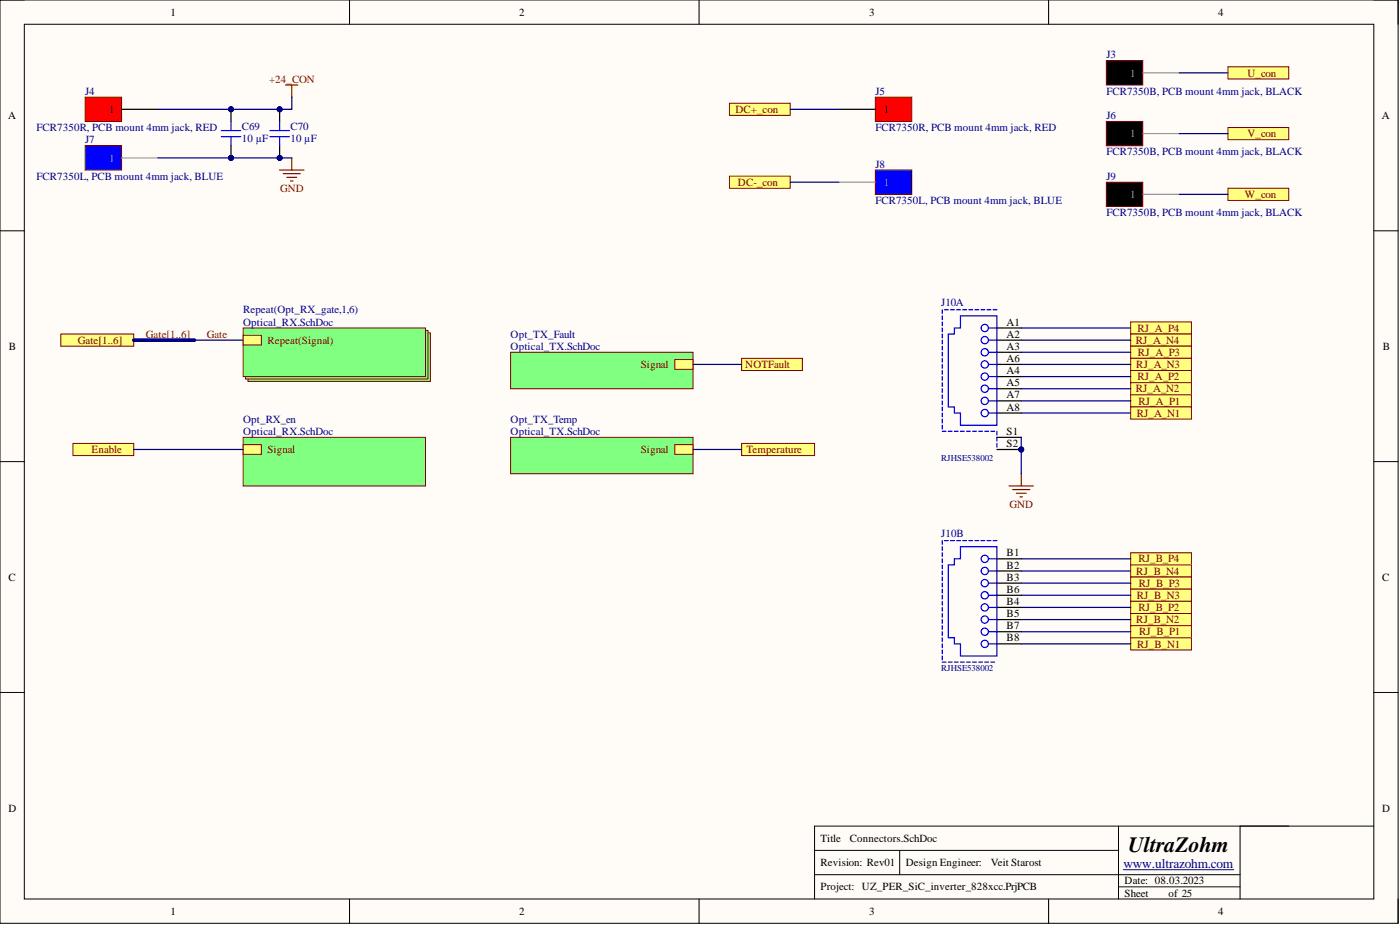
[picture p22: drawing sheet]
<svg xmlns="http://www.w3.org/2000/svg" width="292mm" height="193mm" viewBox="0 0 292 193" stroke-linecap="round" stroke-linejoin="round" font-family="sans-serif">
<defs><g id="words">
<text font-size="4.6" x="235.4" y="177.7">UltraZohm</text>
<text font-size="2.8" fill="#000080" x="234.4" y="181.1">www.ultrazohm.com</text>
<g font-size="2.3">
<text x="35.6" y="3.3">1</text>
<text x="108.3" y="3.3">2</text>
<text x="181.4" y="3.3">3</text>
<text x="254.2" y="3.3">4</text>
<text x="22.7" y="23.6">1</text>
<text x="184.4" y="23.6">1</text>
<text x="1.7" y="24.8">A</text>
<text x="288.3" y="24.8">A</text>
<text x="210" y="67.9">A1</text>
<text x="210" y="70.5">A2</text>
<text x="1.9" y="73">B</text>
<text x="210" y="73">A3</text>
<text x="210" y="75.5">A6</text>
<text x="288.5" y="73">B</text>
<text x="210" y="78.1">A4</text>
<text x="210" y="80.6">A5</text>
<text x="210" y="83.1">A7</text>
<text x="210" y="85.7">A8</text>
<text x="210" y="90.7">S1</text>
<text x="210" y="93.3">S2</text>
<text x="210" y="116.1">B1</text>
<text x="210" y="118.6">B2</text>
<text x="1.8" y="121.1">C</text>
<text x="210" y="121.1">B3</text>
<text x="210" y="123.7">B6</text>
<text x="288.4" y="121.1">C</text>
<text x="210" y="126.2">B4</text>
<text x="210" y="128.7">B5</text>
<text x="210" y="131.3">B7</text>
<text x="210" y="133.8">B8</text>
<text x="1.8" y="169.3">D</text>
<text x="288.4" y="169.3">D</text>
<text x="171.2" y="175.6">Title</text>
<text x="177.3" y="175.6">Connectors.SchDoc</text>
<text x="171.2" y="180.7">Revision: Rev01</text>
<text x="171.2" y="185.8">Project: UZ_PER_SiC_inverter_828xcc.PrjPCB</text>
<text x="189" y="180.7">Design Engineer:</text>
<text x="206.7" y="180.7">Veit Starost</text>
<text x="234.6" y="184.5">Date: 08.03.2023</text>
<text x="35.6" y="190.8">1</text>
<text x="108.3" y="190.8">2</text>
<text x="181.4" y="190.8">3</text>
<text x="234.6" y="187">Sheet</text>
<text x="243.8" y="187">of 25</text>
<text x="254.2" y="190.8">4</text>
</g>
<g font-size="2.3" fill="#800000">
<text x="56.1" y="17.2">+24_CON</text>
<text x="260.3" y="16">U_con</text>
<text x="153.5" y="23.6">DC+_con</text>
<text x="260.3" y="28.6">V_con</text>
<text x="58.4" y="40">GND</text>
<text x="154" y="38.8">DC-_con</text>
<text x="259.7" y="41.3">W_con</text>
<text x="16.2" y="71.7">Gate[1..6]</text>
<text x="30.4" y="70.5">Gate[1..6]</text>
<text x="43.1" y="70.5">Gate</text>
<text x="55.8" y="71.7">Repeat(Signal)</text>
<text x="237" y="71.7">RJ_A_N4</text>
<text x="237.3" y="69.2">RJ_A_P4</text>
<text x="133.7" y="76.8">Signal</text>
<text x="155.5" y="76.8">NOTFault</text>
<text x="237.1" y="76.8">RJ_A_N3</text>
<text x="237.4" y="74.3">RJ_A_P3</text>
<text x="237" y="81.9">RJ_A_N2</text>
<text x="237.3" y="79.3">RJ_A_P2</text>
<text x="237.2" y="86.9">RJ_A_N1</text>
<text x="237.5" y="84.4">RJ_A_P1</text>
<text x="19.1" y="94.5">Enable</text>
<text x="55.8" y="94.5">Signal</text>
<text x="133.7" y="94.5">Signal</text>
<text x="155.7" y="94.5">Temperature</text>
<text x="210.6" y="105.9">GND</text>
<text x="237.1" y="119.9">RJ_B_N4</text>
<text x="237.5" y="117.3">RJ_B_P4</text>
<text x="237.2" y="124.9">RJ_B_N3</text>
<text x="237.6" y="122.4">RJ_B_P3</text>
<text x="237.1" y="130">RJ_B_N2</text>
<text x="237.5" y="127.5">RJ_B_P2</text>
<text x="237.3" y="135.1">RJ_B_N1</text>
<text x="237.7" y="132.5">RJ_B_P1</text>
</g>
<g font-size="2.3" fill="#000080">
<text x="230.8" y="12.2">J3</text>
<text x="17.8" y="19.8">J4</text>
<text x="182.6" y="19.8">J5</text>
<text x="230.8" y="19.8">FCR7350B, PCB mount 4mm jack, BLACK</text>
<text x="7.6" y="27.4">FCR7350R, PCB mount 4mm jack, RED</text>
<text x="17.8" y="29.9">J7</text>
<text x="50.5" y="27.1">C69</text>
<text x="50.5" y="29.6">10 µF</text>
<text x="60.6" y="27.1">C70</text>
<text x="60.6" y="29.6">10 µF</text>
<text x="182.6" y="27.4">FCR7350R, PCB mount 4mm jack, RED</text>
<text x="230.8" y="24.8">J6</text>
<text x="182.6" y="35">J8</text>
<text x="230.8" y="32.4">FCR7350B, PCB mount 4mm jack, BLACK</text>
<text x="7.6" y="37.5">FCR7350L, PCB mount 4mm jack, BLUE</text>
<text x="230.8" y="37.5">J9</text>
<text x="182.6" y="42.6">FCR7350L, PCB mount 4mm jack, BLUE</text>
<text x="230.8" y="45.1">FCR7350B, PCB mount 4mm jack, BLACK</text>
<text x="50.7" y="65.4">Repeat(Opt_RX_gate,1,6)</text>
<text x="196.3" y="63.9">J10A</text>
<text x="50.7" y="67.9">Optical_RX.SchDoc</text>
<text x="106.5" y="70.5">Opt_TX_Fault</text>
<text x="106.5" y="73">Optical_TX.SchDoc</text>
<text x="50.7" y="88.2">Opt_RX_en</text>
<text x="106.5" y="88.2">Opt_TX_Temp</text>
<text x="50.7" y="90.7">Optical_RX.SchDoc</text>
<text x="106.5" y="90.7">Optical_TX.SchDoc</text>
<text x="196.3" y="112">J10B</text>
</g>
<g font-size="2.3" fill="#999">
<text x="235.8" y="16">1</text>
<text x="235.8" y="28.6">1</text>
<text x="22.7" y="33.7">1</text>
<text x="184.4" y="38.8">1</text>
<text x="235.8" y="41.3">1</text>
</g>
<g font-size="1.9" fill="#000080">
<text x="196.3" y="96.1">RJHSE538002</text>
<text x="196.3" y="140">RJHSE538002</text>
</g>
</g></defs>
<path d="M0 0h291.7v192.6h-291.7z" fill-rule="evenodd" fill="#fffcf8"/>
<path d="M0 0h291.7v192.6h-291.7z" fill="none" stroke="#000" stroke-width=".21"/>
<path d="M5.1 5.1h281.5v182.4h-281.5z" fill-rule="evenodd" fill="#fffcf8"/>
<g fill="none" stroke="#000" stroke-width=".21">
<path d="M0 0h5.1M72.9 0v5.1M145.9 0v5.1M218.8 0v5.1M286.6 0h5.1v5.1M5.1 5.1h281.5v182.4h-281.5zM0 48.1h5.1M286.6 48.1h5.1M0 96.3h5.1M286.6 96.3h5.1M0 144.5h5.1M286.6 144.5h5.1"/>
<path d="M170 177.4h63.4M187.7 177.4v5.1M233.4 172.3v15.2M258.7 172.3v15.2M286.6 172.3h-116.6v15.2M72.9 187.5v5.1M145.9 187.5v5.1M170 182.5h88.7M218.8 187.5v5.1M233.4 185h25.3M291.7 187.5v5.1"/>
</g>
<path d="M234.4 181.4h23" fill="none" stroke="#000080" stroke-width=".21"/>
<path d="M51.7 69.4h38.1v10.2h-38.1z" fill-rule="evenodd" fill="#80ff80"/>
<path d="M51.7 69.4h38.1v10.2h-38.1z" fill="none" stroke="#800000" stroke-width=".21"/>
<path d="M51.2 68.9h38.1v10.2h-38.1z" fill-rule="evenodd" fill="#80ff80"/>
<path d="M51.2 68.9h38.1v10.2h-38.1z" fill="none" stroke="#800000" stroke-width=".21"/>
<path d="M50.7 68.4h38.1v10.2h-38.1z" fill-rule="evenodd" fill="#80ff80"/>
<path d="M50.7 68.4h38.1v10.2h-38.1z" fill="none" stroke="#800000" stroke-width=".21"/>
<path d="M50.7 69.9h3.8v2.1h-3.8z" fill-rule="evenodd" fill="#ffff80"/>
<path d="M50.7 69.9h3.8v2.1h-3.8z" fill="none" stroke="#800000" stroke-width=".21"/>
<path d="M106.5 73.5h38.1v7.6h-38.1z" fill-rule="evenodd" fill="#80ff80"/>
<path d="M106.5 73.5h38.1v7.6h-38.1z" fill="none" stroke="#800000" stroke-width=".21"/>
<path d="M140.8 75h3.8v2h-3.8z" fill-rule="evenodd" fill="#ffff80"/>
<path d="M140.8 75h3.8v2h-3.8z" fill="none" stroke="#800000" stroke-width=".21"/>
<circle cx="213.1" cy="93.8" r=".51" fill="#000080"/>
<circle cx="213.1" cy="93.8" r=".51" fill="none" stroke="#000080" stroke-width=".21"/>
<g fill="none" stroke="#00f" stroke-width=".25">
<path d="M200.4 65.9h7.6v22.8h-7.6v-2.5h-1.3v-1.3h-1.2v-15.2h1.2v-1.3h1.3zM206.2 78.6h1.8M206.2 73.5h1.8M206.2 76h1.8M206.2 68.4h1.8M206.2 71h1.8M206.2 83.6h1.8M206.2 81.1h1.8M206.2 86.2h1.8"/>
<circle cx="205.5" cy="73.5" r=".76"/>
<circle cx="205.5" cy="78.6" r=".76"/>
<circle cx="205.5" cy="71" r=".76"/>
<circle cx="205.5" cy="68.4" r=".76"/>
<circle cx="205.5" cy="76" r=".76"/>
<circle cx="205.5" cy="81.1" r=".76"/>
<circle cx="205.5" cy="86.2" r=".76"/>
<circle cx="205.5" cy="83.6" r=".76"/>
</g>
<path d="M208 68.4h5.1M208 71h5.1M208 73.5h5.1M208 78.6h5.1M208 76h5.1M208 81.1h5.1M208 83.6h5.1M208 86.2h5.1M208 91.2h5.1M208 93.8h5.1" fill="none" stroke="#000" stroke-width=".25"/>
<circle cx="213.1" cy="93.8" r=".51" fill="#000080"/>
<circle cx="213.1" cy="93.8" r=".51" fill="none" stroke="#000080" stroke-width=".21"/>
<g fill="none" stroke="#00f" stroke-width=".25">
<path d="M196.6 64.6v.8M196.6 65.9v.8M196.6 67.2v.7M196.6 68.4v.8M196.6 69.7v.8M196.6 71v.8M196.6 72.2v.8M196.6 73.5v.8M196.6 74.8v.8M196.6 76v.8M196.6 77.3v.8M196.6 78.6v.8"/>
<path d="M196.6 79.8v.8M197.1 64.6h.8M198.3 64.6h.8M199.6 64.6h.8M200.9 64.6h.8M202.1 64.6h.8M203.4 64.6h.8M204.7 64.6h.8M205.9 64.6h.8M207.2 64.6h.8M196.6 81.1v.8M196.6 82.4v.8"/>
<path d="M196.6 83.6v.8M196.6 84.9v.8M196.6 86.2v.8M196.6 87.4v.8M196.6 88.7v.8M196.6 90h.8M197.9 90h.7M199.1 90h.8M200.4 90h.8M201.7 90h.8M202.9 90h.8M204.2 90h.8"/>
<path d="M205.5 90h.8M206.7 90h.8M208 90v.8M208 91.2v.8M208 92.5v.8M196.6 112.8v.8M196.6 114v.8M196.6 115.3v.8M196.6 116.6v.8M196.6 117.8v.8M196.6 119.1v.8M197.1 112.8h.8"/>
<path d="M198.3 112.8h.8M199.6 112.8h.8M200.4 114h7.6v22.9h-7.6v-2.6h-1.3v-1.2h-1.2v-15.3h1.2v-1.2h1.3zM200.9 112.8h.8M202.1 112.8h.8M203.4 112.8h.8M204.7 112.8h.8M205.9 112.8h.8M206.2 116.6h1.8M206.2 119.1h1.8M207.2 112.8h.8M196.6 120.4v.8"/>
<path d="M196.6 121.6v.8M196.6 122.9v.8M196.6 124.2v.8M196.6 125.4v.8M196.6 126.7v.8M196.6 128v.8M196.6 129.3v.7M196.6 130.5v.8M196.6 131.8v.8M196.6 133.1v.7M196.6 134.3v.8M196.6 135.6v.8"/>
<path d="M196.6 136.9v.7M196.6 138.1h.8M197.9 138.1h.7M199.1 138.1h.8M200.4 138.1h.8M201.7 138.1h.8M202.9 138.1h.8M204.2 138.1h.8M205.5 138.1h.8M206.2 131.8h1.8M206.2 126.7h1.8M206.2 129.3h1.8"/>
<path d="M206.2 134.3h1.8M206.2 121.6h1.8M206.2 124.2h1.8M206.7 138.1h.8"/>
<circle cx="205.5" cy="116.6" r=".76"/>
<circle cx="205.5" cy="119.1" r=".76"/>
<circle cx="205.5" cy="124.2" r=".76"/>
<circle cx="205.5" cy="126.7" r=".76"/>
<circle cx="205.5" cy="131.8" r=".76"/>
<circle cx="205.5" cy="121.6" r=".76"/>
<circle cx="205.5" cy="129.3" r=".76"/>
<circle cx="205.5" cy="134.3" r=".76"/>
</g>
<path d="M208 116.6h5.1M208 119.1h5.1M208 121.6h5.1M208 126.7h5.1M208 129.3h5.1M208 124.2h5.1M208 131.8h5.1M208 134.3h5.1" fill="none" stroke="#000" stroke-width=".25"/>
<path d="M230.8 38h7.6v5.1h-7.6z" fill-rule="evenodd" fill="#000"/>
<path d="M230.8 38h7.6v5.1h-7.6z" fill="none" stroke="#800000" stroke-width=".21"/>
<path d="M238.4 40.5h7.7" fill="none" stroke="#999" stroke-width=".25"/>
<path d="M17.8 20.3h7.6v5h-7.6z" fill-rule="evenodd" fill="#f00"/>
<path d="M17.8 20.3h7.6v5h-7.6z" fill="none" stroke="#800000" stroke-width=".21"/>
<path d="M25.4 22.8h7.6" fill="none" stroke="#000" stroke-width=".25"/>
<path d="M17.8 30.4h7.6v5.1h-7.6z" fill-rule="evenodd" fill="#00f"/>
<path d="M230.8 12.7h7.6v5h-7.6zM17.8 30.4h7.6v5.1h-7.6zM230.8 25.3h7.6v5.1h-7.6z" fill="none" stroke="#800000" stroke-width=".21"/>
<path d="M238.4 15.2h7.7M25.4 32.9h7.6M238.4 27.9h7.7" fill="none" stroke="#999" stroke-width=".25"/>
<g fill="#000">
<path d="M230.8 12.7h7.6v5h-7.6z" fill-rule="evenodd"/>
<path d="M230.8 25.3h7.6v5.1h-7.6z" fill-rule="evenodd"/>
</g>
<path d="M106.5 91.2h38.1v7.6h-38.1z" fill-rule="evenodd" fill="#80ff80"/>
<path d="M106.5 91.2h38.1v7.6h-38.1z" fill="none" stroke="#800000" stroke-width=".21"/>
<path d="M140.8 92.8h3.8v2h-3.8z" fill-rule="evenodd" fill="#ffff80"/>
<path d="M140.8 92.8h3.8v2h-3.8z" fill="none" stroke="#800000" stroke-width=".21"/>
<path d="M50.7 91.2h38.1v10.2h-38.1z" fill-rule="evenodd" fill="#80ff80"/>
<path d="M50.7 91.2h38.1v10.2h-38.1z" fill="none" stroke="#800000" stroke-width=".21"/>
<path d="M50.7 92.8h3.8v2h-3.8z" fill-rule="evenodd" fill="#ffff80"/>
<path d="M50.7 92.8h3.8v2h-3.8z" fill="none" stroke="#800000" stroke-width=".21"/>
<path d="M58.3 35.5h5.1M59.1 36.2h3.6M59.9 37h2M60.6 37.8h.5M60.9 32.9v2.6" fill="none" stroke="#800000" stroke-width=".25"/>
<path d="M12.7 69.7h15.2v2.5h-15.2z" fill-rule="evenodd" fill="#ffff80"/>
<path d="M12.7 69.7h15.2v2.5h-15.2z" fill="none" stroke="#800000" stroke-width=".21"/>
<path d="M15.2 92.5h12.7v2.5h-12.7z" fill-rule="evenodd" fill="#ffff80"/>
<path d="M15.2 92.5h12.7v2.5h-12.7z" fill="none" stroke="#800000" stroke-width=".21"/>
<path d="M154.7 92.5h15.3v2.5h-15.3z" fill-rule="evenodd" fill="#ffff80"/>
<path d="M154.7 92.5h15.3v2.5h-15.3z" fill="none" stroke="#800000" stroke-width=".21"/>
<path d="M154.7 74.8h12.7v2.5h-12.7z" fill-rule="evenodd" fill="#ffff80"/>
<path d="M154.7 74.8h12.7v2.5h-12.7z" fill="none" stroke="#800000" stroke-width=".21"/>
<path d="M235.9 67.2h12.7v2.5h-12.7z" fill-rule="evenodd" fill="#ffff80"/>
<path d="M235.9 67.2h12.7v2.5h-12.7z" fill="none" stroke="#800000" stroke-width=".21"/>
<path d="M235.9 69.7h12.7v2.5h-12.7z" fill-rule="evenodd" fill="#ffff80"/>
<path d="M235.9 69.7h12.7v2.5h-12.7z" fill="none" stroke="#800000" stroke-width=".21"/>
<path d="M235.9 72.2h12.7v2.6h-12.7z" fill-rule="evenodd" fill="#ffff80"/>
<path d="M235.9 72.2h12.7v2.6h-12.7z" fill="none" stroke="#800000" stroke-width=".21"/>
<path d="M235.9 74.8h12.7v2.5h-12.7z" fill-rule="evenodd" fill="#ffff80"/>
<path d="M235.9 74.8h12.7v2.5h-12.7z" fill="none" stroke="#800000" stroke-width=".21"/>
<path d="M235.9 77.3h12.7v2.5h-12.7z" fill-rule="evenodd" fill="#ffff80"/>
<path d="M235.9 77.3h12.7v2.5h-12.7z" fill="none" stroke="#800000" stroke-width=".21"/>
<path d="M235.9 79.8h12.7v2.6h-12.7z" fill-rule="evenodd" fill="#ffff80"/>
<path d="M235.9 79.8h12.7v2.6h-12.7z" fill="none" stroke="#800000" stroke-width=".21"/>
<path d="M235.9 82.4h12.7v2.5h-12.7z" fill-rule="evenodd" fill="#ffff80"/>
<path d="M235.9 82.4h12.7v2.5h-12.7z" fill="none" stroke="#800000" stroke-width=".21"/>
<path d="M235.9 84.9h12.7v2.5h-12.7z" fill-rule="evenodd" fill="#ffff80"/>
<path d="M235.9 84.9h12.7v2.5h-12.7z" fill="none" stroke="#800000" stroke-width=".21"/>
<path d="M235.9 115.3h12.7v2.5h-12.7z" fill-rule="evenodd" fill="#ffff80"/>
<path d="M235.9 115.3h12.7v2.5h-12.7z" fill="none" stroke="#800000" stroke-width=".21"/>
<path d="M235.9 117.8h12.7v2.6h-12.7z" fill-rule="evenodd" fill="#ffff80"/>
<path d="M235.9 117.8h12.7v2.6h-12.7z" fill="none" stroke="#800000" stroke-width=".21"/>
<path d="M235.9 120.4h12.7v2.5h-12.7z" fill-rule="evenodd" fill="#ffff80"/>
<path d="M235.9 120.4h12.7v2.5h-12.7z" fill="none" stroke="#800000" stroke-width=".21"/>
<path d="M235.9 122.9h12.7v2.5h-12.7z" fill-rule="evenodd" fill="#ffff80"/>
<path d="M235.9 122.9h12.7v2.5h-12.7z" fill="none" stroke="#800000" stroke-width=".21"/>
<path d="M235.9 125.4h12.7v2.6h-12.7z" fill-rule="evenodd" fill="#ffff80"/>
<path d="M235.9 125.4h12.7v2.6h-12.7z" fill="none" stroke="#800000" stroke-width=".21"/>
<path d="M235.9 128h12.7v2.5h-12.7z" fill-rule="evenodd" fill="#ffff80"/>
<path d="M235.9 128h12.7v2.5h-12.7z" fill="none" stroke="#800000" stroke-width=".21"/>
<path d="M235.9 130.5h12.7v2.6h-12.7z" fill-rule="evenodd" fill="#ffff80"/>
<path d="M235.9 130.5h12.7v2.6h-12.7z" fill="none" stroke="#800000" stroke-width=".21"/>
<path d="M235.9 133.1h12.7v2.5h-12.7z" fill-rule="evenodd" fill="#ffff80"/>
<path d="M235.9 133.1h12.7v2.5h-12.7z" fill="none" stroke="#800000" stroke-width=".21"/>
<path d="M213.1 98.8v2.6M210.5 101.4h5.1M211.3 102.1h3.6M212.1 102.9h2M212.8 103.7h.5" fill="none" stroke="#800000" stroke-width=".25"/>
<path d="M182.6 20.3h7.6v5h-7.6z" fill-rule="evenodd" fill="#f00"/>
<path d="M182.6 20.3h7.6v5h-7.6z" fill="none" stroke="#800000" stroke-width=".21"/>
<path d="M175 22.8h7.6" fill="none" stroke="#000" stroke-width=".25"/>
<path d="M182.6 35.5h7.6v5h-7.6z" fill-rule="evenodd" fill="#00f"/>
<path d="M182.6 35.5h7.6v5h-7.6z" fill="none" stroke="#800000" stroke-width=".21"/>
<path d="M175 38h7.6" fill="none" stroke="#999" stroke-width=".25"/>
<circle cx="48.2" cy="32.9" r=".51" fill="#000080"/>
<circle cx="48.2" cy="32.9" r=".51" fill="none" stroke="#000080" stroke-width=".21"/>
<circle cx="48.2" cy="22.8" r=".51" fill="#000080"/>
<circle cx="48.2" cy="22.8" r=".51" fill="none" stroke="#000080" stroke-width=".21"/>
<path d="M48.2 30.4v2.5" fill="none" stroke="#000" stroke-width=".25"/>
<circle cx="48.2" cy="32.9" r=".51" fill="#000080"/>
<circle cx="48.2" cy="32.9" r=".51" fill="none" stroke="#000080" stroke-width=".21"/>
<path d="M48.2 22.8v2.5" fill="none" stroke="#000" stroke-width=".25"/>
<circle cx="48.2" cy="22.8" r=".51" fill="#000080"/>
<circle cx="48.2" cy="22.8" r=".51" fill="none" stroke="#000080" stroke-width=".21"/>
<path d="M46.2 27.2h4M46.2 28.5h4M48.2 25.3v1.9M48.2 28.5v1.9" fill="none" stroke="#00f" stroke-width=".25"/>
<circle cx="58.3" cy="32.9" r=".51" fill="#000080"/>
<circle cx="58.3" cy="32.9" r=".51" fill="none" stroke="#000080" stroke-width=".21"/>
<circle cx="58.3" cy="22.8" r=".51" fill="#000080"/>
<circle cx="58.3" cy="22.8" r=".51" fill="none" stroke="#000080" stroke-width=".21"/>
<path d="M58.3 30.4v2.5" fill="none" stroke="#000" stroke-width=".25"/>
<circle cx="58.3" cy="32.9" r=".51" fill="#000080"/>
<circle cx="58.3" cy="32.9" r=".51" fill="none" stroke="#000080" stroke-width=".21"/>
<path d="M58.3 22.8v2.5" fill="none" stroke="#000" stroke-width=".25"/>
<circle cx="58.3" cy="22.8" r=".51" fill="#000080"/>
<circle cx="58.3" cy="22.8" r=".51" fill="none" stroke="#000080" stroke-width=".21"/>
<path d="M56.3 27.2h4.1M56.3 28.5h4.1M58.3 25.3v1.9M58.3 28.5v1.9" fill="none" stroke="#00f" stroke-width=".25"/>
<path d="M152.2 21.5h12.7v2.6h-12.7z" fill-rule="evenodd" fill="#ffff80"/>
<path d="M152.2 21.5h12.7v2.6h-12.7z" fill="none" stroke="#800000" stroke-width=".21"/>
<path d="M152.2 36.7h12.7v2.6h-12.7z" fill-rule="evenodd" fill="#ffff80"/>
<path d="M152.2 36.7h12.7v2.6h-12.7z" fill="none" stroke="#800000" stroke-width=".21"/>
<path d="M256.2 13.9h12.7v2.6h-12.7z" fill-rule="evenodd" fill="#ffff80"/>
<path d="M256.2 13.9h12.7v2.6h-12.7z" fill="none" stroke="#800000" stroke-width=".21"/>
<path d="M256.2 26.6h12.7v2.5h-12.7z" fill-rule="evenodd" fill="#ffff80"/>
<path d="M256.2 26.6h12.7v2.5h-12.7z" fill="none" stroke="#800000" stroke-width=".21"/>
<path d="M256.2 39.3h12.7v2.5h-12.7z" fill-rule="evenodd" fill="#ffff80"/>
<path d="M256.2 39.3h12.7v2.5h-12.7z" fill="none" stroke="#800000" stroke-width=".21"/>
<path d="M59.6 17.7h2.5M60.9 17.7v2.6" fill="none" stroke="#800000" stroke-width=".25"/>
<g fill="none" stroke="#000080" stroke-width=".25">
<path d="M246.1 15.2h10.1M246.1 27.9h10.1M246.1 40.5h10.1M40.6 71h10.1M144.6 76h10.1M213.1 71h22.8M213.1 76h22.8M213.1 68.4h22.8M213.1 73.5h22.8M213.1 78.6h22.8M27.9 93.8h22.8M144.6 93.8h10.1"/>
<path d="M213.1 91.2v7.6M213.1 81.1h22.8M213.1 83.6h22.8M213.1 86.2h22.8M213.1 116.6h22.8M213.1 119.1h22.8M213.1 121.6h22.8M213.1 124.2h22.8M213.1 126.7h22.8M213.1 129.3h22.8M213.1 131.8h22.8M213.1 134.3h22.8"/>
</g>
<circle cx="213.1" cy="93.8" r=".51" fill="#000080"/>
<circle cx="213.1" cy="93.8" r=".51" fill="none" stroke="#000080" stroke-width=".21"/>
<path d="M33 32.9h27.9" fill="none" stroke="#000080" stroke-width=".25"/>
<circle cx="58.3" cy="32.9" r=".51" fill="#000080"/>
<circle cx="58.3" cy="32.9" r=".51" fill="none" stroke="#000080" stroke-width=".21"/>
<circle cx="48.2" cy="32.9" r=".51" fill="#000080"/>
<circle cx="48.2" cy="32.9" r=".51" fill="none" stroke="#000080" stroke-width=".21"/>
<path d="M60.9 20.3v2.5h-27.9" fill="none" stroke="#000080" stroke-width=".25"/>
<circle cx="58.3" cy="22.8" r=".51" fill="#000080"/>
<circle cx="58.3" cy="22.8" r=".51" fill="none" stroke="#000080" stroke-width=".21"/>
<circle cx="48.2" cy="22.8" r=".51" fill="#000080"/>
<circle cx="48.2" cy="22.8" r=".51" fill="none" stroke="#000080" stroke-width=".21"/>
<path d="M164.9 22.8h10.1M164.9 38h10.1" fill="none" stroke="#000080" stroke-width=".25"/>
<path d="M27.9 71h12.7" fill="none" stroke="#000080" stroke-width=".76"/>
<use href="#words"/>
</svg>
